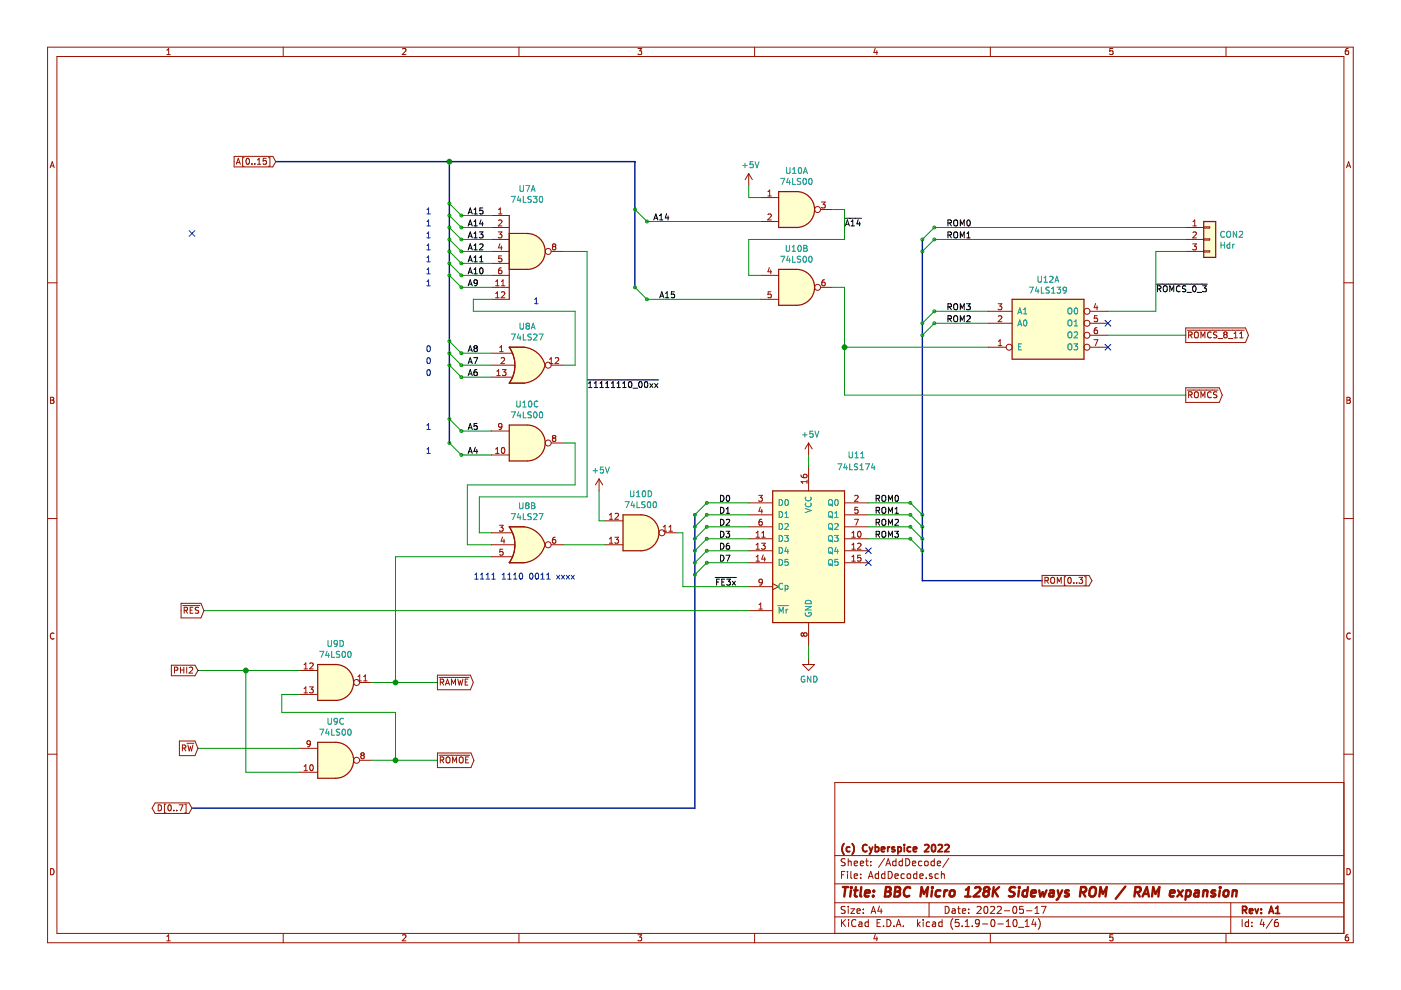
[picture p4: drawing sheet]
<svg xmlns="http://www.w3.org/2000/svg" width="297mm" height="210mm" viewBox="0 0 297 210" stroke-linecap="round" stroke-linejoin="round" font-family="sans-serif">
<path d="M.1 0h297v209.9h-297z" fill-rule="evenodd" fill="#fff" stroke="#fff" stroke-width=".21"/>
<g fill="none" stroke="#981200" stroke-width=".21">
<path d="M10.1 10h276.8v189.9h-276.8zM12.1 12h272.8v185.9h-272.8zM35.4 11.6h.7M35.4 10.6l.4-.3v1.3M60 10v2M85.3 10.4l.5-.1 .3 .3-.8 1h.8M110 10v2M135.3 10.3h.8l-.5 .5 .4 .1v.5l-.2 .2-.5-.2M160 10v2M185.6 10.2l-.3 .9h.8M185.9 10.7v.9M210 10v2"/>
<path d="M235.9 10.3h-.6v.6l.6-.1v.6l-.1 .2-.5-.2M259.9 10v2M285.9 10.3h-.4l-.2 .3-.1 .7 .3 .3 .4-.2v-.6h-.4l-.3 .2M10.6 35.6l.5-1.3 .4 1.3M10.7 35.2h.7M49.6 33.2h8.2l.7 1.1-.7 1.1h-8.2zM50.1 34.8l.4-1.2 .5 1.2M50.2 34.5h.6M51.7 33.4h-.3v1.9h.3M52.3 33.7l.2-.1a.67 .67 0 0 1 .4 .6 .67 .67 0 0 1-.4 .6l-.3-.5zM53.4 34.7v.1M54 34.7v.1"/>
<path d="M54.6 34.8h.7M54.6 33.9l.3-.3v1.2M56.4 33.6h-.6v.6l.5-.2 .2 .3v.3l-.2 .2-.5-.1M56.9 33.4h.3v1.9h-.3M158.7 36.8l-.7 1.3M158.7 36.8v2.5M158.7 36.8l.8 1.3M285.5 35.6l.4-1.3 .5 1.3M285.6 35.2h.6M10.1 60h2M104.2 48.2h3.8M104.2 50.8h3.8"/>
<path d="M104.2 53.3h3.8M104.2 58.4h3.8M104.2 45.7h3.8M104.2 55.8h3.8M105.1 59.7l.4-.4v1.3M105.6 49.2h.8l-.4 .5 .3 .1 .1 .4-.2 .2-.6-.1M105.7 46.8l.5-.2 .2 .4-.8 .9h.8M105.7 45.4h.7M105.7 44.5l.4-.4v1.3M106 51.7l-.3 .8h.8M106.3 56.8h-.2a.79 .79 0 0 0-.2 1.3l.4-.1 .1-.5-.2-.2h-.3l-.2 .2M106.3 52.1v.9"/>
<path d="M106.3 59.7l.4-.4v1.3M106.3 54.2h-.5l-.1 .7 .5-.2 .2 .3v.3l-.2 .2-.5-.1M116.9 53.3h2.5M117.4 52.3l-.3-.3 .3-.3h.2l.2 .3-.2 .3M117.4 52.3l-.3 .2v.3l.3 .2 .3-.1 .1-.1v-.3l-.2-.2M117.4 52.3h.2M161.3 58.4h3.8M161.3 41.9h3.8M161.3 47h3.8M162.8 45.5l.5-.1 .2 .3-.7 .9h.7M162.8 41.6h.7M162.8 40.6l.4-.3v1.3"/>
<path d="M163.1 56.7l-.3 .9h.8M163.4 57.2v.9M174 44.4h2.5M174.2 42.8h.8l-.5 .5 .4 .1 .1 .5-.3 .2-.5-.1M174.8 59.3h-.2a.79 .79 0 0 0-.1 1.3l.3-.1 .2-.4-.3-.3h-.2l-.3 .3M251.4 48.2h3.8M251.4 50.8h3.8M251.4 53.3h3.8M252.9 51.7h.8l-.5 .5 .4 .1 .1 .5-.3 .2-.5-.1M252.9 47.9h.8M252.9 47l.4-.4v1.3M252.9 49.3l.5-.1 .3 .3-.8 .9h.8"/>
<path d="M255.2 48.1h1.3v.3h-1.3zM255.2 50.6h1.3v.3h-1.3zM255.2 53.2h1.3v.2h-1.3zM284.9 60h2M104.2 63.5h3.8M104.2 60.9h3.8M104.2 74.9h4.3M104.2 77.4h4.9M104.2 80h4.3M105.1 62.2l.4-.3v1.2M105.1 63.1h.7M105.1 60.6h.7"/>
<path d="M105.3 78.7l.4-.3v1.2M105.3 79.6h.8M105.9 74.6h.8M105.9 73.6l.4-.3v1.3M106.2 76l.5-.2 .3 .4-.8 .9h.8M106.3 62l.5-.1 .2 .3-.8 .9h.8M106.3 60.6h.7M106.5 78.4h.8l-.4 .4 .3 .2 .1 .4-.3 .2-.5-.1M108 73.6h.1M108 73.6h3.1M108 73.6a6.6 6.6 0 0 1 0 7.6M116.5 77.1h.7"/>
<path d="M116.5 76.2l.4-.4v1.3M116.9 77.4h2.5M117.7 76l.5-.2 .3 .4-.8 .9h.8M161.3 63.5h3.8M163.5 61.9h-.6l-.1 .6 .5-.2 .2 .3v.3l-.2 .2-.5-.1M174 60.9h2.5M209.5 73.6h3.8M209.5 68.5h5.1M209.5 66h5.1M211.6 64.4h.8l-.4 .5 .3 .1 .1 .4-.2 .3-.6-.2M211.7 73.3h.7M211.7 72.4l.4-.4v1.3"/>
<path d="M211.7 67.1l.5-.2 .2 .4-.8 .9h.8M231.1 73.6h3.8M231.1 68.5h3.8M231.1 66h3.8M231.1 71.1h3.8M231.9 72h.9l-.6 1.3M232.3 64.4l-.3 .8h.8M232.6 64.8v.9M232.6 69.5h-.2a.79 .79 0 0 0-.2 1.2h.4l.1-.5-.2-.2h-.3l-.2 .2M232.6 66.9h-.5l-.1 .7 .5-.2 .2 .3v.3l-.2 .2-.5-.1M251.4 69.5h12.7l.6 1.6-.6 1.5h-12.7zM251.7 70h12.1"/>
<path d="M252 71l.7-.1v-.4l-.7-.1v1.2M252.3 71l.4 .6M253.3 70.5l.2-.1a.44 .44 0 0 1 .6 .4l-.1 .7-.5 .1-.2-.1zM254.6 71.6v-1.2l.4 .9 .5-.9v1.2M256.8 70.5a.56 .56 0 0 0-.7 .1 .56 .56 0 0 0 0 .7l.3 .3 .4-.1M258 70.4h-.5l-.2 .1 .1 .4 .6 .3v.2l-.2 .2h-.5M258.3 71.8h.9M259.7 70.9l-.3-.2 .3-.3h.2l.3 .2-.3 .3M259.7 70.9l-.3 .3v.2l.3 .2h.4l.1-.2v-.2l-.3-.3M259.7 70.9h.2M260.4 71.8h1M261.6 71.6h.8"/>
<path d="M261.6 70.7l.4-.3v1.2M262.9 71.6h.7M262.9 70.7l.3-.3v1.2M10.7 84.2h.5l.2 .3-.2 .3 .3 .3-.3 .4h-.5zM10.7 84.8h.5M104.2 96.5h3.8M104.2 91.4h3.8M105.1 96.1h.7M105.1 95.2l.4-.3v1.2M106.4 90.3l-.2 .3-.4-.1-.1-.2 .1-.4 .4-.1 .2 .2-.2 .9-.4 .2M106.4 95l.2-.1a.67 .67 0 0 1 .5 .6 .67 .67 0 0 1-.5 .6l-.3-.4zM108 81.2h.1"/>
<path d="M108 81.2h3.1M116.9 93.9h2.5M117.4 92.9l-.3-.3 .3-.3h.2l.2 .3-.2 .3M117.4 92.9l-.3 .2v.3l.3 .2 .3-.1 .1-.1v-.3l-.2-.2M117.4 92.9h.2M171.4 93.9l-.7 1.3M171.4 93.9v2.6M171.4 99v5.1M171.4 93.9l.8 1.3M251.4 82.2h7.1l.6 1.6-.6 1.5h-7.1zM251.7 82.7h6.6M252 83.7l.7-.1v-.4l-.7-.1v1.2"/>
<path d="M252.3 83.7l.4 .6M253.3 83.2l.2-.1a.44 .44 0 0 1 .6 .4l-.1 .7-.5 .1-.2-.1zM254.6 84.3v-1.2l.4 .9 .5-.9v1.2M256.8 83.2a.56 .56 0 0 0-.7 .1 .56 .56 0 0 0 0 .7l.3 .3 .4-.1M258 83.1h-.5l-.2 .1 .1 .4 .6 .2v.3l-.2 .2h-.5M285.6 84.2h.4l.3 .3-.3 .3 .3 .3-.2 .4h-.5zM285.6 84.8h.4M10.1 109.9h2M104.2 113h4.3M104.2 115.5h4.9M104.2 118h4.3M105.9 111.4h.8l-.5 .4 .4 .2 .1 .4-.3 .2-.5-.1"/>
<path d="M106.6 113.9l-.4 .8h.8M106.6 116.4h-.6l-.1 .7 .5-.2 .3 .3v.3l-.3 .2-.5-.1M106.9 114.3v.9M108 111.7h.1M108 119.3h.1M108 111.7h3.1M108 111.7a6.6 6.6 0 0 1 0 7.6M108 119.3h3.1M116.9 115.5h2.5M117.7 113.9h-.2a.79 .79 0 0 0-.1 1.3l.3-.1 .1-.5-.2-.2h-.2l-.3 .2M127 101.5l-.7 1.3M127 101.5v2.6"/>
<path d="M127 101.5l.8 1.3M128.3 110.4h3.8M128.3 115.5h3.8M129.2 110.1h.7M129.2 109.2l.4-.4v1.3M129.2 114.3l.4-.4v1.3M129.2 115.2h.7M130.4 113.9h.8l-.5 .5 .4 .1 .1 .4-.3 .3-.5-.2M130.4 109l.5-.2 .3 .4-.8 .9h.8M140.6 112.6h.8M140.6 111.7l.4-.3v1.2M141 113h2.5"/>
<path d="M141.8 112.6h.8M141.8 111.7l.4-.3v1.2M158.7 111.7h5.1M158.7 119.3h5.1M158.7 114.2h5.1M158.7 116.8h5.1M158.7 106.6h5.1M158.7 109.2h5.1M160.3 113.9h.7M160.3 116.4h.7M160.3 113l.4-.4v1.3M160.3 115.5l.4-.3v1.2"/>
<path d="M160.3 118.1l.4-.4v1.3M160.3 119h.7M160.9 105h.7l-.4 .5 .4 .1v.5l-.2 .2-.5-.1M161.2 107.5l-.3 .9h.8M161.5 115.2h.7l-.4 .5 .4 .1v.4l-.2 .2-.5-.1M161.5 110.1h-.2a.79 .79 0 0 0-.1 1.3l.3-.1 .1-.5-.2-.2h-.2l-.3 .2M161.5 113.9h.7M161.5 113l.4-.4v1.3M161.5 108v.8M161.8 117.7l-.3 .9h.8M162.1 118.1v.9M169.8 100.7l.2 .4 .4 .2 .6-.1 .1-.5-.2-.1-.5 .1-.1 .3 .3 .3"/>
<path d="M171.1 101.8v.7M171.1 102.1h-1.3l.4 .4M179.1 111.7h5M179.1 119.3h5M179.1 114.2h5M179.1 116.8h5M179.1 106.6h5M179.1 109.2h5M180.6 113.9h.7M180.6 116.4h.7M180.6 113l.4-.4v1.3M180.6 115.5l.4-.3v1.2"/>
<path d="M180.6 118.1l.4-.4v1.3M180.6 119h.7M181.2 110.1h.8l-.5 1.3M181.2 105.1l.5-.1 .2 .4-.7 .9h.7M181.8 115.3l.5-.1 .3 .3-.8 .9h.8M181.9 107.6h-.6l-.1 .6 .5-.2 .2 .3v.3l-.2 .2-.5-.1M181.9 112.8l.2-.2a.67 .67 0 0 1 .5 .7 .67 .67 0 0 1-.5 .6l-.3-.5zM182.5 117.7h-.6l-.1 .6 .5-.1 .3 .2v.4l-.3 .2-.5-.1M284.9 109.9h2M11.5 134.3a.58 .58 0 0 0-.8 .5 .58 .58 0 0 0 .8 .6M38.4 127.9h4.2l.6 1.6-.6 1.5h-4.2zM38.7 128.4h3.7"/>
<path d="M39.1 129.4l.6-.1v-.4l-.6-.1v1.2M39.3 129.4l.5 .6M40.3 129.4h.4M40.9 128.8h-.6v1.2h.6M42.1 128.8h-.5l-.2 .2 .1 .3 .6 .2v.4l-.7 .1M158.7 129.5h5.1M158.7 124.4h5.1M160.9 129.1h.7M160.9 128.2l.4-.3v1.2M161.6 123.3l-.2 .3-.4-.1-.1-.2 .1-.4 .4-.1 .2 .2-.1 .9-.5 .2M163.8 123.8l1.3 .6-1.3 .6M170.4 134.4l-.3-.2-.3 .2v.2l.3 .3 .3-.3"/>
<path d="M170.4 134.4l.2-.2h.3l.2 .2v.4l-.2 .1h-.3l-.2-.3M170.4 134.4v.2M171.4 132v5.1M171.4 139.6v1.3M220.9 122h10l.6 1.1-.6 1.1h-10zM221.5 123.1l.7-.1v-.5l-.7-.1v1.3M221.9 123.1l.4 .6M222.8 122.6l.3-.2a.44 .44 0 0 1 .5 .4v.7l-.5 .2-.3-.2zM224.2 123.7v-1.3l.4 .9 .4-.9v1.3M226 122.3h-.3v1.8h.3M226.5 122.5l.2-.1a.69 .69 0 0 1 .4 .6 .69 .69 0 0 1-.4 .7l-.3-.5zM227.7 123.6v.1"/>
<path d="M228.3 123.6v.1M228.8 122.4h.7l-.4 .5 .4 .1v.5l-.2 .2-.5-.1M230 122.3h.3v1.8h-.3M286.3 134.3a.58 .58 0 0 0-.8 .5 .58 .58 0 0 0 .8 .6M10.1 159.9h2M36.3 141h5l.7 1.2-.7 1.1h-5zM37 142.1l.7-.1v-.4l-.7-.2v1.3M38 157.1h3.3l.7 1.6-.7 1.5h-3.3zM38.3 141.4v1.3M38.3 142.1h.7M38.7 158.6h.6l.1-.2-.1-.3-.6-.2v1.3M39 158.6l.4 .6"/>
<path d="M39 141.4v1.3M39.6 141.4v1.3M39.6 157.6h1.5M39.8 157.9l.3 1.3 .3-.9 .2 .9 .3-1.3M40.1 141.6l.5-.2 .3 .4-.8 .9h.8M63.5 158.7h3.9M63.5 142.2h3.9M63.5 147.2h3.9M64.5 140.9l.3-.3v1.2M64.5 146l.3-.4v1.3M64.5 141.8h.7M64.5 146.9h.7"/>
<path d="M65.6 145.6h.8l-.4 .5 .3 .1 .1 .5-.2 .2-.6-.1M65.7 140.7l.5-.1 .2 .3-.8 .9h.8M65.8 157.6l-.2 .2h-.4l-.1-.2v-.4l.5-.1 .2 .2-.2 .9-.4 .1M75.9 144.4h.7M75.9 143.5l.4-.4v1.3M76.2 144.7h2.6M77.1 144.4h.7M77.1 143.5l.4-.4v1.3M92.7 143.1h7l.7 1.6-.7 1.5h-7zM92.7 159.7h7.2l.6 1.5-.6 1.5h-7.2zM93.1 143.6h6.4M93.4 144.6l.6-.1v-.4l-.6-.1v1.3"/>
<path d="M93.7 144.6l.4 .7M94.4 145.3l.5-1.3 .4 1.3M94.6 144.9h.6M95.7 145.3v-1.3l.4 .9 .5-.9v1.3M97.1 144l.3 1.3 .2-1 .2 1 .3-1.3M98.6 144.6h.4M99.2 144h-.6v1.3h.6M170.2 140.9h2.5l-1.3 1.3zM284.9 159.9h2M32.9 170.2h7.2l.6 1.2-.6 1.1h-7.2l-.7-1.1zM33.5 170.6a.64 .64 0 0 1 .8 .7 .64 .64 0 0 1-.8 .6zM35.2 170.5h-.3v1.8h.3"/>
<path d="M35.7 170.8l.2-.2a.69 .69 0 0 1 .4 .7 .69 .69 0 0 1-.4 .6l-.3-.5zM36.9 171.8v.1M37.5 171.8v.1M38 170.6h.8l-.5 1.3M39.2 170.5h.3v1.8h-.3M63.5 163.7h3.9M64.5 163.4h.7M64.5 162.5l.3-.4v1.3M65.8 162.3l.2-.2a.67 .67 0 0 1 .4 .7 .67 .67 0 0 1-.4 .6l-.3-.5zM76.2 161.2h2.6M76.7 160.2l-.2-.3 .2-.3h.3l.2 .3-.2 .3M76.7 160.2l-.2 .2v.2l.2 .3 .4-.1 .1-.2v-.2l-.2-.2"/>
<path d="M76.7 160.2h.3M93.1 160.1h6.5M93.4 161.1l.6-.1v-.4l-.6-.1v1.3M93.7 161.1l.4 .7M94.6 160.7l.3-.2a.44 .44 0 0 1 .5 .4v.7l-.5 .2-.3-.2zM96 161.8v-1.3l.4 .9 .4-.9v1.3M97.4 160.7l.2-.2a.45 .45 0 0 1 .6 .4l-.1 .7-.5 .2-.2-.2zM98.7 161.1h.5M99.3 160.5h-.6v1.3h.6M284.9 165.9h-107.9v32M10.7 184.2a.65 .65 0 0 1 .8 .6 .65 .65 0 0 1-.8 .7zM35.4 198.5l.4-.3v1.3"/>
<path d="M35.4 199.5h.7M60 197.9v2M85.3 198.3l.5-.1 .3 .3-.8 1h.8M110 197.9v2M135.3 198.2h.8l-.5 .5 .4 .1v.6l-.2 .1-.5-.1M160 197.9v2M177 194.4h107.9M177 191.4h107.9M177 187.4h107.9M177 181.4h107.9M178.4 185.5h.5M178.4 195v1.5"/>
<path d="M178.6 195.6l.7 .9M179.1 184.8h-.7v1.5M179.2 192.2h-.6l-.3 .2 .2 .4 .6 .3v.4l-.2 .2-.6-.1M179.2 182.1h-.6l-.3 .2 .2 .4 .6 .3v.4l-.2 .2-.6-.1M179.3 195l-.9 .8M179.7 184.8v.1M179.7 185.3v1M179.8 182.1v1.5M179.8 192.2v.1M179.8 192.7v1M179.8 182.7l.2-.1h.4l.1 1M179.9 195v.1"/>
<path d="M179.9 195.5v1M180.4 192.7h.8l-.8 1h.8M180.4 184.8v1.3l.2 .2M181.1 185.8l.7-.2v-.3h-.5l-.2 .2 .1 .7h.6M181.1 183.1l.7-.2v-.3h-.5l-.2 .2 .1 .7h.6M181.5 195.1a.59 .59 0 0 0-.8 0 .59 .59 0 0 0-.1 .7 .56 .56 0 0 0 .2 .6 .56 .56 0 0 0 .7-.1M181.7 193.2l.7-.2-.1-.2-.4-.1-.2 .2 .1 .7h.5M182.1 195.5h.6l.1 1M182.4 183.1l.7-.2-.1-.3h-.4l-.2 .2 .1 .7h.5M182.5 186.1v.2M182.5 185.3v.2M182.8 195.8l-.5 .1-.3 .2 .3 .4 .5-.1"/>
<path d="M183 193.5v.2M183 192.8v.1M183.5 182.6h.6M183.7 182.1v1.3l.4 .2M184.1 195.5h-.4l-.3 .2 .1 .6 .2 .2 .4-.1M184.1 195v1.5M184.1 186.3l.5-1.5 .5 1.5M184.3 185.8h.7M184.6 183.4v.2M184.6 182.6v.2M184.7 193.7l.5-1.5 .5 1.5M184.8 193.2h.8"/>
<path d="M185.6 198.1l-.3 .9h.8M185.9 198.6v.9M186 195.7h.5M186.3 185.3h-.5l-.2 .2v.6l.2 .2 .5-.1M186.3 184.8v1.5M186.5 192.1l-.4 1.1h1M186.7 195h-.7v1.5h.7M186.8 192.7v1M187.3 196.3v.2M187.5 182l-1.2 1.9M187.6 185.3h-.4l-.3 .2 .1 .6 .2 .2 .4-.1M187.6 184.8v1.5"/>
<path d="M187.8 183.6l.5-1.5 .5 1.5M188 183.1h.7M188 195a.76 .76 0 0 1 .9 .7 .76 .76 0 0 1-.9 .8zM188.3 184.8a.76 .76 0 0 1 .9 .7 .76 .76 0 0 1-.9 .8zM189.5 196.3v.2M189.7 185.8l.8-.2-.1-.3h-.4l-.3 .2 .1 .7h.6M190 182.6h-.5l-.2 .3v.5l.2 .2 .5-.1M190 182.1v1.5M190 196.5l.5-1.5 .5 1.5M190.2 196h.7M191.3 182.6h-.4l-.3 .3 .1 .5 .2 .2 .4-.1M191.3 182.1v1.5"/>
<path d="M191.5 196.3v.2M191.7 185.3h-.4l-.3 .2 .2 .7h.5M192 182.1a.76 .76 0 0 1 .9 .7 .76 .76 0 0 1-.9 .8zM192.4 185.4l.2-.1 .4 .1v.7l-.2 .2-.4-.2zM193.4 183.1l.8-.2-.1-.3h-.4l-.3 .2 .1 .7h.6M194.4 185.3h-.4l-.3 .2 .1 .7h.6M194.4 184.8v1.5M194.5 195v1.5M194.7 195.9l.4 .6M195 185.8l.7-.2v-.3h-.5l-.2 .2 .1 .7h.6M195.1 195.5l-.6 .5M195.5 182.6h-.5l-.3 .3 .1 .5 .2 .2 .5-.1"/>
<path d="M195.7 195v.1M195.7 195.5v1M196.1 182.7l.2-.1 .4 .1v.7l-.2 .2-.4-.2zM196.4 186.1v.2M197 191.4v3M197.1 195.5h-.4l-.3 .2v.6l.3 .2 .4-.1M197.6 185.3h-.4l-.2 .2 .1 .2 .5 .1v.4h-.6M197.7 195.5h.6l.1 1M198.1 182.6h-.4l-.3 .3 .1 .5 .2 .2 .4-.1M198.1 182.1v1.5M198.4 195.8l-.7 .3 .2 .4 .5-.1M198.7 183.1l.7-.2v-.3h-.4l-.3 .2 .1 .7h.6"/>
<path d="M199 185.3h-.5l-.3 .2 .1 .6 .2 .2 .5-.1M199.6 185.4l.2-.1h.3l.1 1M199.6 184.8v1.5M199.7 195.5h-.4l-.3 .2 .1 .6 .2 .2 .4-.1M199.7 195v1.5M200.4 192.2a.75 .75 0 0 1 .8 .7 .75 .75 0 0 1-.8 .8zM201.2 182l-1.3 1.9M201.9 192.8h.6v.9M202 194.8a1.71 1.71 0 0 0 0 2.2M202.5 193l-.5 .1-.2 .2 .2 .4 .5-.1M203 192.7h.6M203.2 192.2v1.3l.4 .2"/>
<path d="M203.3 195h-.7l-.1 .7 .7-.1 .2 .2-.1 .5-.2 .2-.6-.2M204 196.3v.2M204 193.2l.7-.2v-.2l-.5-.1-.2 .2 .1 .7h.6M204.6 196.5h.9M204.6 195.4l.5-.4v1.5M205.4 193.5v.2M205.4 192.8v.1M206.1 196.3v.2M207.2 192.3l.5-.1 .3 .4-.9 1.1h.9M207.6 195.6l-.2 .3-.5-.1-.1-.2 .1-.6h.5l.2 .2v.9l-.4 .4h-.3M208.3 195.9h1.1M208.7 192.3l.4-.1a.85 .85 0 0 1-.1 1.5l-.3-.2-.1-.4z"/>
<path d="M210 197.9v2M210 192.3l.6-.1 .3 .4-1 1.1h1M210.3 195h.1a.8 .8 0 0 1 .6 .7 .8 .8 0 0 1-.6 .8 1 1 0 0 1-.1-1.5zM211.4 192.3l.6-.1 .3 .4-.9 1.1h.9M211.6 195.9h1.1M212.9 193.1h1.2M213.3 195.4l.5-.4v1.5M213.3 196.5h.9M214.9 192.3l.2-.1a.8 .8 0 0 1 .5 .7 .8 .8 0 0 1-.5 .8l-.4-.6zM215 195h.1a.8 .8 0 0 1 .6 .7 .8 .8 0 0 1-.6 .8 .97 .97 0 0 1-.1-1.5zM215.9 196.6h1.2M216.9 192.2h-.7l-.1 .7 .8-.1 .1 .2-.1 .5-.2 .2-.6-.2"/>
<path d="M217.4 196.5h.8M217.4 195.4l.4-.4v1.5M217.6 193.1h1.2M219.1 194.9l-.3 1.1h.9M219.4 193.7h.9M219.4 192.6l.5-.4v1.5M219.5 195.5v1M220.1 194.8a1.71 1.71 0 0 1 0 2.2M220.8 192.2h1l-.7 1.5M235.9 198.2h-.6v.6l.6-.1v.7l-.1 .1-.5-.1M259.9 197.9v2M260.9 191.4v6.5"/>
<path d="M263.4 195v1.5M264.7 195.5h-.4l-.3 .2 .1 .7h.6M264.7 195v1.5M265.4 196.3v.2M265.4 195.5v.2M267.5 194.9l-.3 1.1h.9M267.9 195.5v1M269.8 194.9l-1.3 1.9M270.9 195h-.4a.96 .96 0 0 0 0 1.5l.5-.2 .1-.5-.3-.3-.5 .1-.1 .2M285.6 184.2a.65 .65 0 0 1 .7 .6 .65 .65 0 0 1-.7 .7zM285.9 198.2h-.4l-.2 .3-.1 .7 .3 .3 .4-.1v-.7h-.4l-.3 .2"/>
<circle cx="116.2" cy="53.3" r=".63"/>
<circle cx="173.3" cy="44.4" r=".63"/>
<circle cx="116.2" cy="77.4" r=".63"/>
<circle cx="173.3" cy="60.9" r=".63"/>
<circle cx="214" cy="73.6" r=".63"/>
<circle cx="230.5" cy="71.1" r=".63"/>
<circle cx="230.5" cy="68.5" r=".63"/>
<circle cx="230.5" cy="73.6" r=".63"/>
<circle cx="230.5" cy="66" r=".63"/>
<circle cx="116.2" cy="93.9" r=".63"/>
<circle cx="116.2" cy="115.5" r=".63"/>
<circle cx="140.3" cy="113" r=".63"/>
<circle cx="75.6" cy="144.7" r=".63"/>
<circle cx="75.6" cy="161.2" r=".63"/>
</g>
<g fill="none" stroke="#981200" stroke-width=".38">
<path d="M179 178.9a1.71 1.71 0 0 0 0 2.3M180.2 179.7l-.5-.1-.2 .3 .1 .6h.6M180.7 178.9a1.79 1.79 0 0 1 0 2.3M183.8 179.2a.59 .59 0 0 0-.7 0 .59 .59 0 0 0-.2 .7 .56 .56 0 0 0 .3 .6 .56 .56 0 0 0 .6-.1M184.3 179.6l.4 1M185 179.6l-.3 1M185.6 179.7l.4-.1 .3 .3-.1 .5-.2 .2-.4-.1M185.6 179.1v1.5M188.2 179.6v1M188.6 179.6l-.4 .3M189.7 179.7l-.4-.1-.2 .2 .1 .2 .5 .1v.4h-.6M190.4 179.7l.4-.1 .3 .3-.1 .5-.2 .2-.4-.1"/>
<path d="M190.4 179.6v1.5M191.7 179.1v.1M191.7 179.6v1M193.1 179.7l-.4-.1-.3 .3v.5l.3 .2 .4-.1M196.1 179.2l.5-.1 .3 .4-.9 1.1h.9M197.6 179.2l.4-.1a.85 .85 0 0 1-.1 1.5l-.3-.2-.1-.4zM198.9 179.2l.6-.1 .3 .4-.9 1.1h.9M200.4 179.2l.5-.1 .3 .4-.9 1.1h.9M184.7 180.6l-.4 .5M186.9 180.1l.7-.2-.1-.2-.4-.1-.2 .2v.7h.6M193.7 180.1l.7-.2-.1-.2-.4-.1-.2 .2v.7h.6M263.5 193l.7-.1 .1-.2-.1-.4-.2-.1h-.5v1.5"/>
<path d="M263.8 193l.5 .7M264.9 193.2l.7-.2-.1-.2-.4-.1-.2 .2 .1 .7h.5M266.1 192.7l.4 1 .3-1M267.4 193.5v.2M267.4 192.8v.1M269 193.7l.5-1.5 .5 1.5M269.2 193.2h.7M270.5 193.7h.8M270.5 192.6l.4-.4v1.5"/>
</g>
<g fill="none" stroke="#981200" stroke-width=".51">
<path d="M178.7 188.1h1.1M179.3 188.1l-.3 2M180.4 188.8l-.2 1.3M180.5 188.1v.2M180.5 188.1l.1 .1-.1 .1M181.1 188.8h.7M181.5 188.1l-.3 1.7 .1 .2 .4 .1M182.6 188.1l-.2 1.7 .2 .3M183.4 189.4l1-.2-.1-.4h-.5l-.4 .2v1h.8M185.1 189.9v.2M185.3 188.8l.1 .1-.2 .1M185.3 188.8l-.1 .2"/>
<path d="M187.7 189h.7M187.9 188.1h.6l.3 .2v.4l-.4 .3 .3 .1a.56 .56 0 0 1-.3 1h-.8zM189.7 189h.7M189.9 188.1h.6l.3 .2v.4l-.4 .3 .3 .1a.56 .56 0 0 1-.3 1h-.8zM193 188.3a.87 .87 0 0 0-1 0 .87 .87 0 0 0-.4 .9 .69 .69 0 0 0 .4 .8 .69 .69 0 0 0 .8-.1M195.1 190.1l.3-2 .5 1.4 .8-1.4-.2 2M197.6 188.8l-.1 1.3M197.7 188.1v.2M197.7 188.1l.1 .1-.1 .1M199.4 188.8h-.7l-.3 .3-.1 .6 .4 .4 .6-.1M200.3 188.8l-.2 1.3M200.9 188.8h-.4l-.2 .3"/>
<path d="M201.5 188.9l.3-.1 .6 .1v.8l-.3 .3a.49 .49 0 0 1-.8-.3zM204.6 190.1h1.2M204.8 188.7l.6-.6-.2 2M206.7 188.3l.4-.2h.4l.3 .2v.4l-.1 .2-1.3 1.2h1.3M209 188.9l-.3-.1-.1-.3a.66 .66 0 0 1 1-.3l.2 .4-.5 .3M209 188.9l-.2 .1a.67 .67 0 0 0-.2 .9 .65 .65 0 0 0 .8 0 .65 .65 0 0 0 .1-.9l-.2-.1M209 188.9h.3M210.7 188.1l-.3 2M210.9 188.9l.7 1.2M211.8 188.1l-1.3 1.1M215.3 188.2h-1l-.2 .5 .3 .3a.65 .65 0 0 1 .7 .5l-.2 .4a.87 .87 0 0 1-1 .1M216 188.8l-.1 1.3"/>
<path d="M216.1 188.1v.2M216.1 188.1l.1 .1-.1 .1M217.8 188.8h-.7l-.2 .3-.1 .6 .3 .4 .6-.1M217.9 188.1l-.2 2M218.6 189.4l1-.2v-.4h-.8l-.2 1 .2 .3 .6-.1M220.3 188.8l.3 1.3 .5-1 .2 1 .6-1.3M222.6 188.8h.8l-.1 1.3M223.4 189.2l-.7 .1a.4 .4 0 0 0-.3 .4 .4 .4 0 0 0 .3 .4l.6-.1M224.3 188.8l.3 1.3M224.6 190.1l-.3 .5-.3 .2M225.2 188.8l-.6 1.3M226.6 188.8a.49 .49 0 0 0-.8 .3l.8 .6-.3 .4-.6-.1"/>
<path d="M229.1 189.1l1-.1a.54 .54 0 0 0 .2-.5 .54 .54 0 0 0-.3-.4h-.8l-.2 2M229.5 189.1l.6 1M231.2 188.4a.69 .69 0 0 1 1.1 0 1.49 1.49 0 0 1-.6 1.7l-.5-.1a1.41 1.41 0 0 1 0-1.6zM233.1 190.1l.2-2 .5 1.4 .8-1.4-.2 2M238.6 188l-2 2.6M240.6 189.1l1-.1a.54 .54 0 0 0 .3-.5 .54 .54 0 0 0-.4-.4h-.7l-.3 2M241.1 189.1l.6 1M242.2 190.1l1-2 .4 2M242.5 189.5h1M244.2 190.1l.3-2 .5 1.4 .8-1.4-.2 2M248.1 189.4l.9-.2v-.4h-.8l-.2 1 .3 .3 .5-.1M249.8 188.8l.8 1.3"/>
<path d="M250.8 188.8l-1.2 1.3M251.6 188.8h.5l.3 .1-.1 1a.69 .69 0 0 1-.9 .1M251.6 188.8l-.3 2M253.4 188.8h.7v1.3M254.2 189.2l-.7 .1a.4 .4 0 0 0-.3 .4 .4 .4 0 0 0 .2 .4l.7-.1M255.2 188.9l.3-.1h.4v1.3M255.2 188.8l-.2 1.3M257.7 188.8a.52 .52 0 0 0-.8 .3l.2 .3 .5 .1v.3l-.3 .3-.5-.1M258.6 188.8l-.1 1.3M258.7 188.1v.2M258.7 188.1l.1 .1-.1 .1M259.6 188.9l.3-.1 .5 .1v.8l-.2 .3a.53 .53 0 0 1-.8-.1z"/>
<path d="M261.4 188.9l.3-.1h.5l-.1 1.3M261.4 188.8l-.2 1.3"/>
</g>
<g fill="#fffecd" stroke="#fffecd" stroke-width=".25">
<path d="M71.2 157.4a3.8 3.8 0 0 1 3.8 3.8 3.8 3.8 0 0 1-3.8 3.8z" fill-rule="evenodd"/>
<path d="M67.4 157.4h3.8v7.6h-3.8z" fill-rule="evenodd"/>
<path d="M71.2 140.9a3.8 3.8 0 0 1 3.8 3.8 3.8 3.8 0 0 1-3.8 3.8z" fill-rule="evenodd"/>
<path d="M67.4 140.9h3.8v7.6h-3.8z" fill-rule="evenodd"/>
<path d="M255.2 47h2.5v7.6h-2.5z" fill-rule="evenodd"/>
<path d="M135.9 109.2a3.8 3.8 0 0 1 3.8 3.8 3.8 3.8 0 0 1-3.8 3.8z" fill-rule="evenodd"/>
<path d="M132.1 109.2h3.8v7.6h-3.8z" fill-rule="evenodd"/>
<path d="M111.8 90.1a3.8 3.8 0 0 1 3.8 3.8 3.8 3.8 0 0 1-3.8 3.8z" fill-rule="evenodd"/>
<path d="M108 90.1h3.8v7.6h-3.8z" fill-rule="evenodd"/>
<path d="M168.9 57.1a3.8 3.8 0 0 1 3.8 3.8 3.8 3.8 0 0 1-3.8 3.8z" fill-rule="evenodd"/>
<path d="M165.1 57.1h3.8v7.6h-3.8z" fill-rule="evenodd"/>
<path d="M168.9 40.6a3.8 3.8 0 0 1 3.8 3.8 3.8 3.8 0 0 1-3.8 3.8z" fill-rule="evenodd"/>
<path d="M165.1 40.6h3.8v7.6h-3.8z" fill-rule="evenodd"/>
<path d="M214.6 63.5h15.2v12.7h-15.2z" fill-rule="evenodd"/>
<path d="M111.1 111.7a5.2 5.2 0 0 1 4.5 3.8l-5 1.3z" fill-rule="evenodd"/>
<path d="M110.6 114.2l5 1.3a5.2 5.2 0 0 1-4.5 3.8z" fill-rule="evenodd"/>
<path d="M163.8 104.1h15.3v27.9h-15.3z" fill-rule="evenodd"/>
<path d="M111.1 73.6a5.2 5.2 0 0 1 4.5 3.8l-5 1.3z" fill-rule="evenodd"/>
<path d="M110.6 76.1l5 1.4a5.2 5.2 0 0 1-4.5 3.8z" fill-rule="evenodd"/>
<path d="M111.8 49.5a3.8 3.8 0 0 1 3.8 3.8 3.8 3.8 0 0 1-3.8 3.8z" fill-rule="evenodd"/>
<path d="M108 49.5h3.8v7.6h-3.8z" fill-rule="evenodd"/>
</g>
<g fill="none" stroke="#981200" stroke-width=".25">
<path d="M108 49.5h3.8a3.8 3.8 0 0 1 3.8 3.8 3.8 3.8 0 0 1-3.8 3.8h-3.8M108 45.7v17.8M165.1 57.1h3.8a3.8 3.8 0 0 1 3.8 3.8 3.8 3.8 0 0 1-3.8 3.8h-3.8zM165.1 40.6h3.8a3.8 3.8 0 0 1 3.8 3.8 3.8 3.8 0 0 1-3.8 3.8h-3.8zM255.2 47h2.5v7.6h-2.5zM214.6 63.5h15.2v12.7h-15.2zM108 90.1h3.8a3.8 3.8 0 0 1 3.8 3.8 3.8 3.8 0 0 1-3.8 3.8h-3.8zM111.2 81.2a5.2 5.2 0 0 0 4.4-3.8 5.2 5.2 0 0 0-4.5-3.8h-3.1a6.5 6.5 0 0 1 0 7.6h3.1M108 111.7h3.1a5.2 5.2 0 0 1 4.5 3.8 5.2 5.2 0 0 1-4.4 3.8h-3.2a6.5 6.5 0 0 0 0-7.6zM132.1 109.2h3.8a3.8 3.8 0 0 1 3.8 3.8 3.8 3.8 0 0 1-3.8 3.8h-3.8zM163.8 104.1h15.3v27.9h-15.3zM67.4 157.4h3.8a3.8 3.8 0 0 1 3.8 3.8 3.8 3.8 0 0 1-3.8 3.8h-3.8z"/>
<path d="M67.4 140.9h3.8a3.8 3.8 0 0 1 3.8 3.8 3.8 3.8 0 0 1-3.8 3.8h-3.8z"/>
</g>
<g fill="none" stroke="#009596" stroke-width=".21">
<path d="M110.3 39.3v1.1l.2 .2 .4-.1 .1-.1v-1.1M111.5 39.3h.8l-.5 1.3M157.5 35.1h.9M158 34.6v1M159.7 34.3h-.7v.6l.2-.1 .4 .1 .1 .5-.2 .2-.5-.2M160.1 34.3l.4 1.3 .4-1.3M165.5 37.8h.9l-.6 1.3M166.8 35.5v1.1l.2 .2 .4-.1 .1-.1v-1.1M167.1 37.8l-.3 .9h.8M167.4 38.3v.8M168 36.8h.8M168 35.9l.4-.4v1.3"/>
<path d="M168.1 37.8v1.3h.6M169.4 35.6l.2-.1a.69 .69 0 0 1 .4 .6 .69 .69 0 0 1-.4 .7l-.3-.5zM169.8 37.9l-.5-.1-.3 .3 .2 .3 .5 .2v.4l-.2 .1-.5-.1M170.3 36.8l.5-1.3 .4 1.3M170.4 38l.1-.2a.67 .67 0 0 1 .5 .7 .67 .67 0 0 1-.5 .6l-.3-.5zM170.4 36.4h.7M171.6 38l.2-.2a.69 .69 0 0 1 .4 .7 .69 .69 0 0 1-.4 .6l-.3-.5zM108.4 41.6h.9l-.6 1.3M110 41.6l-.3 .9h.8M110.3 42.1v.8M110.9 41.6v1.3h.7M112.6 40.6l.5-1.3 .4 1.3"/>
<path d="M112.6 41.7l-.4-.1-.3 .3 .1 .3 .6 .2v.4l-.2 .1h-.5M112.7 40.2h.6M113.1 41.6h.8l-.5 .5 .4 .1 .1 .5-.3 .2-.5-.1M114.4 41.8l.3-.2a.69 .69 0 0 1 .4 .7 .69 .69 0 0 1-.4 .6l-.4-.5zM165.5 54.3h.9l-.6 1.3M166.7 52v1.1l.2 .2h.3l.2-.2v-1.1M167.1 54.3l-.3 .9h.8M167.4 54.8v.8M168 53.3h.7M168 52.4l.3-.4v1.3M168.1 54.3v1.3h.6M169.3 52.1l.2-.1a.67 .67 0 0 1 .4 .6 .67 .67 0 0 1-.4 .7l-.3-.5z"/>
<path d="M169.8 54.4l-.5-.1-.3 .3 .2 .3 .5 .2v.4l-.2 .1-.5-.1M170.4 54.5l.1-.2a.67 .67 0 0 1 .5 .7 .67 .67 0 0 1-.5 .6l-.3-.5zM170.4 52.6h.5M170.4 52l.6 .1 .1 .3-.2 .2 .3 .3-.2 .3-.6 .1zM171.6 54.5l.2-.2a.69 .69 0 0 1 .4 .7 .69 .69 0 0 1-.4 .6l-.3-.5zM220.1 58.6v1l.2 .2h.4l.1-.2v-1M221.3 59.8h.8M221.3 58.9l.4-.3v1.2M222.6 58.7l.4-.1 .3 .3-.8 .9h.8M223.7 59.8l.4-1.2 .4 1.2M223.8 59.5h.6M258.9 51.4v1.2"/>
<path d="M258.9 52h.7M259.6 49.2a.58 .58 0 0 0-.8 .5 .58 .58 0 0 0 .7 .6l.1-.1M259.6 51.4v1.2M260.1 49.2l.3-.2a.44 .44 0 0 1 .5 .5v.6l-.5 .2-.3-.2zM260.7 51.4v1.2M260.7 51.8h-.3l-.3 .2 .2 .6h.4M261.4 51.8v.8M261.7 51.8l-.3 .2M262.2 49v1.3l-.7-1.3v1.3M262.8 49.2l.4-.2 .3 .4-.8 .9h.8M108.4 70.8h.9l-.6 1.3M110 70.8l-.3 .9h.8"/>
<path d="M110.3 68.5v1.1l.2 .2 .4-.1 .1-.1v-1.1M110.3 71.3v.8M110.9 70.8v1.3h.7M111.8 69.1l-.3-.3 .3-.3h.2l.3 .3-.3 .3M111.8 69.1l-.3 .2 .1 .4 .2 .1 .3-.1 .2-.1v-.3l-.3-.2M111.8 69.1h.2M112.6 69.8l.5-1.3 .4 1.3M112.6 70.9l-.4-.1-.3 .3 .1 .3 .6 .2v.4l-.2 .1-.5-.1M112.7 69.4h.6M113.1 71l.5-.2 .3 .4-.8 .9h.8M114.3 70.8h.8l-.5 1.3M215.8 69.1l.4-1.3 .4 1.3"/>
<path d="M215.8 66.6l.4-1.3 .4 1.3M215.9 68.7h.6M215.9 66.2h.6M216 73.5h.4M216.6 72.9h-.6v1.3h.6M217 66.6h.7M217 65.6l.4-.3v1.3M217.1 68l.2-.2a.69 .69 0 0 1 .4 .7 .69 .69 0 0 1-.4 .6l-.3-.5zM218.2 60.9h.9l-.6 1.2M219.8 60.8l-.3 .9h.8M220.1 61.3v.8M220.8 60.9v1.2h.6"/>
<path d="M222.5 61l-.5-.1-.2 .1 .1 .4 .5 .3 .1 .2-.3 .2h-.4M222.9 62.1h.8M222.9 61.2l.4-.3v1.2M224.1 60.9h.8l-.4 .5 .3 .1v.6l-.7-.1M226.1 61.4l-.2 .3-.4-.1-.1-.6 .5-.1 .2 .2-.1 .7-.1 .3h-.4M226.5 68l.2-.2a.44 .44 0 0 1 .6 .5l-.1 .6-.5 .2-.2-.2zM226.5 73.1l.2-.2a.44 .44 0 0 1 .6 .4l-.1 .7-.5 .2-.2-.2zM226.5 65.5l.2-.2a.44 .44 0 0 1 .6 .4l-.1 .7-.5 .2-.2-.2zM226.5 70.5l.2-.1a.44 .44 0 0 1 .6 .4l-.1 .7-.5 .1-.2-.1zM227.7 72.9h.8l-.5 .5 .4 .1v.5l-.2 .2-.5-.2M227.7 69.1h.8M227.7 70.5l.5-.1 .3 .3-.8 .9h.8"/>
<path d="M227.7 68.2l.4-.4v1.3M227.9 65.4l.1-.1a.67 .67 0 0 1 .5 .6 .67 .67 0 0 1-.5 .7l-.3-.5zM108.4 87.3h.9l-.6 1.3M109.6 85v1.1l.2 .2h.3l.2-.2v-1.1M110 87.3l-.3 .9h.8M110.3 87.8v.8M110.8 86.3h.8M110.8 85.4l.4-.4v1.3M110.9 87.3v1.3h.7M112.2 85.1l.1-.1a.67 .67 0 0 1 .5 .7 .67 .67 0 0 1-.5 .6l-.3-.5zM112.6 87.4l-.4-.1-.3 .3 .1 .3 .6 .2v.4l-.2 .1-.5-.1M113.3 87.5l.1-.2a.67 .67 0 0 1 .5 .7 .67 .67 0 0 1-.5 .6l-.3-.5z"/>
<path d="M114 85.1a.58 .58 0 0 0-.8 .5 .58 .58 0 0 0 .8 .6M114.4 87.5l.3-.2a.69 .69 0 0 1 .4 .7 .69 .69 0 0 1-.4 .6l-.4-.5zM125.7 99.8h1M126.2 99.3v1M127.9 99h-.6v.6l.1-.1 .5 .1v.6l-.2 .1-.4-.1M128.4 99l.4 1.3 .4-1.3M170.2 92.2h.9M170.7 91.7v1M172.4 91.4h-.7v.6l.2-.1 .4 .1 .1 .6-.2 .1-.5-.1M172.8 91.4l.4 1.3 .4-1.3M177.6 98.3h.9l-.6 1.3M179.2 98.3l-.3 .9h.8"/>
<path d="M179.5 98.8v.8M180 95.8v1l.2 .3h.3l.2-.3v-1M180.2 98.3v1.3h.6M181.3 96.2l.3-.4v1.3M181.3 97.1h.7M181.8 98.4l-.4-.1-.2 .2v.4l.6 .2v.3l-.2 .2h-.5M182.3 99.6h.8M182.3 98.7l.4-.4v1.3M182.5 97.1h.7M182.5 96.2l.4-.4v1.3M183.5 98.3h.8l-.5 1.3M185 98.3l-.2 .9h.7"/>
<path d="M185.3 98.8v.8M108.4 108.9h.9l-.6 1.3M110 108.9l-.3 .8h.8M110.2 106.6v1l.2 .3 .4-.1 .1-.2v-1M110.3 109.3v.9M110.9 108.9v1.3h.7M111.7 107.2l-.3 .2v.2l.3 .3 .3-.1 .2-.2-.1-.3-.2-.1M111.7 107.2l-.3-.3 .3-.3 .4 .1v.3l-.2 .2M111.7 107.2h.2M112.6 109l-.4-.1-.3 .3 .1 .3 .6 .2v.3l-.2 .2-.5-.1M112.7 107.2h.4M112.7 106.6h.4l.3 .2-.3 .4 .3 .2-.1 .4-.6 .1z"/>
<path d="M113.1 109l.5-.1 .3 .4-.8 .9h.8M114.3 108.9h.8l-.5 1.3M132.5 106.4h.9l-.6 1.2M133.7 104.1v1l.2 .2h.3l.2-.2v-1M134.1 106.3l-.3 .9h.8M134.4 106.8v.8M135 105.3h.7M135 104.4l.3-.3v1.2M135.1 106.4v1.2h.6M136.3 104.2l.2-.1a.67 .67 0 0 1 .4 .6 .67 .67 0 0 1-.4 .6l-.3-.5zM136.8 106.4h-.5l-.3 .2 .2 .3 .5 .3v.3l-.2 .1h-.5M137.4 106.5l.1-.1a.67 .67 0 0 1 .5 .6 .67 .67 0 0 1-.5 .6l-.3-.4z"/>
<path d="M137.4 104.1a.64 .64 0 0 1 .8 .6 .64 .64 0 0 1-.8 .6zM138.6 106.5l.2-.1a.69 .69 0 0 1 .4 .6 .69 .69 0 0 1-.4 .6l-.3-.4zM165.2 105.9a.64 .64 0 0 1 .7 .6 .64 .64 0 0 1-.7 .7zM165.2 108.4a.64 .64 0 0 1 .7 .7 .64 .64 0 0 1-.7 .6zM165.2 111a.64 .64 0 0 1 .7 .6 .64 .64 0 0 1-.7 .7zM165.2 113.5a.64 .64 0 0 1 .7 .7 .64 .64 0 0 1-.7 .6zM165.2 116.1a.64 .64 0 0 1 .7 .6 .64 .64 0 0 1-.7 .6zM165.2 118.6a.64 .64 0 0 1 .7 .6 .64 .64 0 0 1-.7 .7zM166.4 113.5h.7l-.4 .5 .4 .1v.5l-.2 .2-.5-.1M166.4 108.8l.4-.4v1.3M166.4 109.7h.7M166.4 111.1l.5-.1 .2 .3-.7 1h.7"/>
<path d="M166.5 106l.2-.1a.67 .67 0 0 1 .5 .6 .67 .67 0 0 1-.5 .7l-.3-.5zM166.7 116l-.3 .9h.8M167 116.5v.8M167.1 118.6h-.6l-.1 .6 .5-.1 .2 .2v.3l-.2 .3-.5-.2M170.7 107.8l1.3 .4-1.3 .5M170.9 106.7a.56 .56 0 0 0 .5 .8 .56 .56 0 0 0 .5-.8M170.9 105.4a.56 .56 0 0 0 .5 .8 .56 .56 0 0 0 .5-.8M175.7 116.2l.3-.1a.44 .44 0 0 1 .5 .4l-.1 .7-.4 .1-.3-.1zM175.7 118.8l.3-.2a.44 .44 0 0 1 .5 .4l-.1 .7-.4 .2-.3-.2zM175.7 106.1l.3-.2a.44 .44 0 0 1 .5 .4l-.1 .7-.4 .2-.3-.2zM175.7 108.6l.3-.2a.44 .44 0 0 1 .5 .5l-.1 .6-.4 .2-.3-.2zM175.7 113.7l.3-.2a.44 .44 0 0 1 .5 .5l-.1 .6-.4 .2-.3-.2z"/>
<path d="M175.7 111.2l.3-.2a.44 .44 0 0 1 .5 .4l-.1 .7-.4 .2-.3-.2zM175.9 114.5l.7 .4M175.9 117l.7 .5M175.9 119.6l.7 .4M175.9 106.9l.7 .4M175.9 109.4l.7 .4M175.9 112l.7 .4M176.9 113.5h.8l-.4 .5 .4 .1v.6l-.2 .1-.6-.1M177 109.7h.7M177 111.1l.5-.1 .2 .3-.8 1h.8M177 108.8l.4-.4v1.3M177.1 106l.2-.1a.67 .67 0 0 1 .4 .6 .67 .67 0 0 1-.4 .7l-.3-.5z"/>
<path d="M177.3 116l-.3 .9h.8M177.6 116.5v.8M177.7 118.6h-.7v.6l.2-.1 .5 .1v.5l-.2 .2-.5-.2M67.8 138.1h.9l-.6 1.3M69.4 138l-.3 .9h.7M69.5 135.8v1l.3 .3 .3-.1 .2-.2v-1M69.7 138.5v.9M70.3 138.1v1.3h.6M71.5 136.3l-.2 .3-.4-.1-.1-.2 .1-.4 .4-.1 .2 .2v.8l-.2 .2-.4 .1M72 138.2l-.5-.1-.2 .3 .1 .3 .6 .2v.3l-.2 .2-.5-.1M72.1 135.8a.64 .64 0 0 1 .7 .6 .64 .64 0 0 1-.7 .7zM72.6 138.2l.2-.1a.67 .67 0 0 1 .5 .6 .67 .67 0 0 1-.5 .7l-.3-.5z"/>
<path d="M73.8 138.2l.2-.1a.69 .69 0 0 1 .5 .6 .69 .69 0 0 1-.5 .7l-.3-.5zM164.9 128.4h2.2M165.2 130v-1.2l.4 .9 .5-.9v1.2M165.9 123.8a.56 .56 0 0 0-.8 .5 .56 .56 0 0 0 .8 .5M166.5 124.2l.3-.1 .3 .2-.2 .6h-.4M166.5 124.1v1.3M166.7 129.2v.8M167 129.2l-.3 .2M170.7 128.6h1.3l-1.3 .7h1.3M170.8 129.9a.57 .57 0 0 0 .6 .8 .57 .57 0 0 0 .5-.8h-.4v.2M170.9 127.4a.67 .67 0 0 1 .8-.1 .67 .67 0 0 1 .3 .7h-1.3zM67.8 154.6h.9l-.6 1.3"/>
<path d="M69.4 154.5l-.3 .9h.7M69.5 152.3v1l.3 .3 .3-.1 .2-.2v-1M69.7 155v.9M70.3 154.6v1.3h.6M71.5 152.8l-.2 .3-.4-.1-.1-.2 .1-.4 .4-.1 .2 .2v.8l-.2 .2-.4 .1M72 154.7l-.5-.1-.2 .3 .1 .3 .6 .2v.3l-.2 .2-.5-.1M72.6 154.7l.2-.1a.67 .67 0 0 1 .5 .6 .67 .67 0 0 1-.5 .7l-.3-.5zM72.8 152.4a.56 .56 0 0 0-.8 .5 .56 .56 0 0 0 .8 .5M73.8 154.7l.2-.1a.69 .69 0 0 1 .5 .6 .69 .69 0 0 1-.5 .7l-.3-.5zM170.6 143.4a.59 .59 0 0 0-.7 .6 .59 .59 0 0 0 .7 .6l.1-.5h-.3M171.9 143.4v1.2l-.7-1.2v1.2M172.5 143.4a.64 .64 0 0 1 .7 .6 .64 .64 0 0 1-.7 .6z"/>
</g>
<path d="M108 73.6h3.1M108 81.2h3.1M108 119.3h3.1M108 111.7h3.1" fill="none" stroke="#fffecd" stroke-width=".25"/>
<g fill="#fffecd" stroke="#fffecd" stroke-width=".21">
<path d="M108 111.7h3.1v7.6h-3.1a6.7 6.7 0 0 0 0-7.6z" fill-rule="evenodd"/>
<path d="M108 73.6h3.1v7.6h-3.1a6.7 6.7 0 0 0 0-7.6z" fill-rule="evenodd"/>
</g>
<path d="M58.5 34.3h76.1v26.6M95.3 34.3v59.6M195.6 50.8v72.3h25.3M147.3 109.2v62.2h-106.6" fill="none" stroke="#011996" stroke-width=".3"/>
<g fill="none" stroke="#009300" stroke-width=".21">
<path d="M158.7 39.3v2.6h2.6M95.3 43.2l2.5 2.5h6.4M95.3 45.7l2.5 2.5h6.4M95.3 48.2l2.5 2.6h6.4M95.3 50.8l2.5 2.5h6.4M95.3 55.8l2.5 2.6h6.4M95.3 53.3l2.5 2.5h6.4M95.3 58.4l2.5 2.5h6.4M119.4 53.3h5.1v52.1h-22.9v7.6h2.6M134.6 44.4l2.6 2.6h24.1M176.5 44.4h2.6v6.4h-20.4v7.6h2.6M251.4 48.2h-53.3l-2.5 2.6"/>
<path d="M251.4 50.8h-53.3l-2.5 2.5M251.4 53.3h-6.3v12.7h-10.2M95.3 74.9l2.5 2.5h6.4M95.3 72.3l2.5 2.6h6.4M95.3 77.4l2.5 2.6h6.4M104.2 63.5h-3.8v2.5h21.5v11.4h-2.5M134.6 60.9l2.6 2.6h24.1M176.5 60.9h2.6v22.9h72.3M179.1 73.6h30.4M209.5 66h-11.4l-2.5 2.5M209.5 68.5h-11.4l-2.5 2.6M234.9 71.1h16.5"/>
<path d="M95.3 88.8l2.5 2.6h6.4M95.3 93.9l2.5 2.6h6.4M119.4 93.9h2.5v8.9h-22.8v12.7h5.1M171.4 96.5v2.5M104.2 118h-20.3v26.7M119.4 115.5h8.9M127 104.1v6.3h1.3M143.5 113h1.3v11.4h13.9M158.7 119.3h-8.8l-2.6 2.6M158.7 116.8h-8.8l-2.6 2.5M158.7 114.2h-8.8l-2.6 2.6M158.7 111.7h-8.8l-2.6 2.5"/>
<path d="M158.7 109.2h-8.8l-2.6 2.5M158.7 106.6h-8.8l-2.6 2.6M184.1 114.2h8.9l2.6 2.6M184.1 111.7h8.9l2.6 2.5M184.1 109.2h8.9l2.6 2.5M184.1 106.6h8.9l2.6 2.6M43.2 129.5h115.5M171.4 137.1v2.5M42 142.2h21.5M42 158.7h21.5M52.1 142.2v21.5h11.4M63.5 147.2h-3.8v3.8h24.2v10.2"/>
<path d="M78.8 144.7h13.9M78.8 161.2h13.9"/>
<circle cx="95.3" cy="45.7" r=".3"/>
<circle cx="95.3" cy="55.8" r=".3"/>
<circle cx="95.3" cy="43.2" r=".3"/>
<circle cx="95.3" cy="48.2" r=".3"/>
<circle cx="95.3" cy="53.3" r=".3"/>
<circle cx="95.3" cy="50.8" r=".3"/>
<circle cx="95.3" cy="58.4" r=".3"/>
<circle cx="97.8" cy="45.7" r=".3"/>
<circle cx="97.8" cy="48.2" r=".3"/>
<circle cx="97.8" cy="58.4" r=".3"/>
<circle cx="97.8" cy="50.8" r=".3"/>
<circle cx="97.8" cy="55.8" r=".3"/>
<circle cx="97.8" cy="53.3" r=".3"/>
<circle cx="134.6" cy="44.4" r=".3"/>
<circle cx="137.2" cy="47" r=".3"/>
<circle cx="195.6" cy="50.8" r=".3"/>
<circle cx="195.6" cy="53.3" r=".3"/>
<circle cx="198.1" cy="48.2" r=".3"/>
<circle cx="198.1" cy="50.8" r=".3"/>
<circle cx="95.3" cy="77.4" r=".3"/>
<circle cx="95.3" cy="74.9" r=".3"/>
<circle cx="95.3" cy="72.3" r=".3"/>
<circle cx="97.8" cy="74.9" r=".3"/>
<circle cx="97.8" cy="60.9" r=".3"/>
<circle cx="97.8" cy="80" r=".3"/>
<circle cx="97.8" cy="77.4" r=".3"/>
<circle cx="134.6" cy="60.9" r=".3"/>
<circle cx="137.2" cy="63.5" r=".3"/>
<circle cx="195.6" cy="71.1" r=".3"/>
<circle cx="195.6" cy="68.5" r=".3"/>
<circle cx="198.1" cy="66" r=".3"/>
<circle cx="198.1" cy="68.5" r=".3"/>
<circle cx="95.3" cy="88.8" r=".3"/>
<circle cx="95.3" cy="93.9" r=".3"/>
<circle cx="97.8" cy="96.5" r=".3"/>
<circle cx="97.8" cy="91.4" r=".3"/>
<circle cx="147.3" cy="116.8" r=".3"/>
<circle cx="147.3" cy="109.2" r=".3"/>
<circle cx="147.3" cy="119.3" r=".3"/>
<circle cx="147.3" cy="111.7" r=".3"/>
<circle cx="147.3" cy="114.2" r=".3"/>
<circle cx="149.9" cy="116.8" r=".3"/>
<circle cx="149.9" cy="106.6" r=".3"/>
<circle cx="149.9" cy="109.2" r=".3"/>
<circle cx="149.9" cy="111.7" r=".3"/>
<circle cx="149.9" cy="114.2" r=".3"/>
<circle cx="149.9" cy="119.3" r=".3"/>
<circle cx="193" cy="111.7" r=".3"/>
<circle cx="193" cy="109.2" r=".3"/>
<circle cx="193" cy="106.6" r=".3"/>
<circle cx="193" cy="114.2" r=".3"/>
<circle cx="195.6" cy="111.7" r=".3"/>
<circle cx="195.6" cy="114.2" r=".3"/>
<circle cx="195.6" cy="109.2" r=".3"/>
<circle cx="195.6" cy="116.8" r=".3"/>
<circle cx="147.3" cy="121.9" r=".3"/>
</g>
<g fill="none" stroke="#000" stroke-width=".21">
<path d="M99.3 45.4l.4-1.3 .4 1.3M99.3 47.9l.4-1.3 .4 1.3M99.3 50.4l.4-1.2 .4 1.2M99.3 53l.4-1.3 .4 1.3M99.3 55.5l.4-1.3 .4 1.3M99.3 58.1l.4-1.3 .4 1.3M99.4 47.5h.6M99.4 45h.6M99.4 50.1h.6M99.4 52.6h.6M99.4 55.2h.6M99.4 57.7h.6"/>
<path d="M100.5 47.9h.7M100.5 45.4h.7M100.5 44.5l.3-.4v1.3M100.5 47l.3-.4v1.3M100.5 49.5l.3-.3v1.2M100.5 52.1l.3-.4v1.3M100.5 54.6l.3-.4v1.3M100.5 57.1l.3-.3v1.3M100.5 50.4h.7M100.5 53h.7M100.5 55.5h.7M100.5 58.1h.7"/>
<path d="M101.2 59.9l-.2 .2h-.4l-.1-.6 .5-.2 .2 .3-.1 .7-.1 .2-.4 .1M101.6 49.2h.8l-.4 .5 .4 .1v.5l-.2 .1-.6-.1M101.7 51.8l.5-.1 .2 .4-.8 .9h.8M101.7 55.5h.7M101.7 54.6l.4-.4v1.3M101.8 56.9l.2-.1a.67 .67 0 0 1 .4 .6 .67 .67 0 0 1-.4 .7l-.3-.5zM102 46.6l-.3 .9h.8M102.3 47.1v.8M102.4 44.1h-.6l-.1 .6 .2-.1 .5 .1v.5l-.2 .2-.5-.2M138.6 46.6l.4-1.2 .5 1.2M138.7 46.3h.7M139.8 46.6h.7"/>
<path d="M139.8 45.7l.4-.3v1.2M141.3 45.3l-.2 .9h.7M141.6 45.8v.8M179.1 46.3h3.5M179.2 47.9l.5-1.3 .4 1.3M179.4 47.5h.6M180.4 47.9h.8M180.4 47l.4-.4v1.3M181.9 46.6l-.2 .9h.7M182.3 47.1v.8M201 47.3l.7-.1v-.4l-.7-.2v1.3M201 49.8l.7-.1v-.4l-.7-.1v1.2"/>
<path d="M201.3 47.3l.4 .6M201.3 49.8l.4 .6M202.3 46.8l.2-.2a.44 .44 0 0 1 .5 .5v.6l-.5 .2-.2-.2zM202.3 49.3l.2-.1a.44 .44 0 0 1 .5 .4v.7l-.5 .1-.2-.1zM203.6 47.9v-1.3l.4 .9 .4-.9v1.3M203.6 50.4v-1.2l.4 .9 .4-.9v1.2M205 50.4h.7M205 49.5l.4-.3v1.2M205.1 46.8l.2-.2a.67 .67 0 0 1 .4 .7 .67 .67 0 0 1-.4 .6l-.3-.5zM99.3 60.6l.4-1.3 .4 1.3M99.3 74.6l.4-1.3 .4 1.3M99.3 77.1l.4-1.3 .4 1.3"/>
<path d="M99.3 79.6l.4-1.2 .4 1.2M99.4 60.2h.6M99.4 74.2h.6M99.4 76.7h.6M99.4 79.3h.6M100.4 75.8h.9l-.6 1.3M100.7 73.8l-.2-.2 .2-.3 .4 .1v.3l-.1 .1M100.7 73.8l-.2 .3v.2l.2 .3 .4-.1 .1-.2-.1-.4-.1-.1M100.7 73.8h.3M101.1 78.4h-.4l-.2 .5v.6l.6 .1v-.7l-.4-.1-.2 .3M139.9 63.1l.4-1.2 .4 1.2M140 62.8h.6"/>
<path d="M141.1 63.1h.7M141.1 62.2l.4-.3v1.2M143 61.9h-.6l-.1 .6 .2-.2 .5 .2v.5l-.2 .1-.5-.1M201 65.1l.7-.1v-.5l-.7-.1v1.3M201 67.6l.7-.1v-.4l-.7-.2v1.3M201.3 65.1l.4 .6M201.3 67.6l.4 .6M202.3 64.6l.2-.2a.44 .44 0 0 1 .5 .4v.7l-.5 .2-.2-.2zM202.3 67.1l.2-.2a.44 .44 0 0 1 .5 .5v.6l-.5 .2-.2-.2zM203.6 65.7v-1.3l.4 .9 .4-.9v1.3M203.6 68.2v-1.3l.4 1 .4-1v1.3M204.9 64.4h.8l-.4 .5 .4 .1v.5l-.2 .2-.6-.2"/>
<path d="M205 67.1l.5-.2 .2 .4-.8 .9h.8M245.1 60.2h10.9M245.4 61.3l.7-.1v-.5l-.7-.1v1.3M245.7 61.3l.4 .6M246.7 60.8l.2-.2a.44 .44 0 0 1 .6 .4l-.1 .7-.5 .2-.2-.2zM248 61.9v-1.3l.4 .9 .5-.9v1.3M250.2 60.7a.56 .56 0 0 0-.7 .1 .56 .56 0 0 0 0 .8l.3 .3 .4-.2M251.4 60.7l-.5-.1-.2 .1 .1 .5 .6 .2v.2l-.2 .3-.5-.1M251.7 62h.9M253 60.7l.2-.1a.67 .67 0 0 1 .4 .6 .67 .67 0 0 1-.4 .7l-.4-.5zM253.8 62h1M255 60.6h.8l-.5 .5 .4 .1 .1 .4-.3 .3-.5-.2"/>
<path d="M99.3 91.1l.4-1.3 .4 1.3M99.3 96.1l.4-1.2 .4 1.2M99.4 90.7h.6M99.4 95.8h.6M100.8 94.8l-.3 .9h.8M101.1 95.3v.8M101.1 89.8h-.6v.6l.2-.1h.4v.6l-.1 .2-.5-.2M124.6 80.5h15.1M124.8 82.2h.7M124.8 81.3l.3-.4v1.3M126 82.2h.7M126 81.3l.4-.4v1.3"/>
<path d="M127.2 82.2h.7M127.2 81.3l.4-.4v1.3M128.4 82.2h.7M128.4 81.3l.4-.4v1.3M129.6 82.2h.7M129.6 81.3l.4-.4v1.3M130.8 82.2h.8M130.8 81.3l.4-.4v1.3M132 82.2h.8M132 81.3l.4-.4v1.3M133.4 81l.1-.1a.67 .67 0 0 1 .5 .6 .67 .67 0 0 1-.5 .7l-.3-.5zM134.2 82.3h1"/>
<path d="M135.5 81l.2-.1a.67 .67 0 0 1 .5 .6 .67 .67 0 0 1-.5 .7l-.3-.5zM136.7 81l.2-.1a.69 .69 0 0 1 .5 .6 .69 .69 0 0 1-.5 .7l-.3-.5zM137.8 81.3l.6 .9M138.4 81.3l-.6 .9M138.8 81.3l.7 .9M139.5 81.3l-.7 .9M152.8 105a.64 .64 0 0 1 .7 .7 .64 .64 0 0 1-.7 .6zM152.8 107.6a.64 .64 0 0 1 .7 .6 .64 .64 0 0 1-.7 .6zM152.8 110.1a.64 .64 0 0 1 .7 .6 .64 .64 0 0 1-.7 .7zM152.8 112.6a.64 .64 0 0 1 .7 .7 .64 .64 0 0 1-.7 .6zM152.8 115.2a.64 .64 0 0 1 .7 .6 .64 .64 0 0 1-.7 .6zM152.8 117.7a.64 .64 0 0 1 .7 .6 .64 .64 0 0 1-.7 .7z"/>
<path d="M153.9 112.6h.8l-.4 .5 .3 .1 .1 .5-.2 .2-.6-.1M153.9 117.7h.9l-.6 1.3M154 110.2l.5-.1 .2 .4-.8 .9h.8M154 108.8h.7M154 107.9l.3-.3v1.2M154.1 105.1l.2-.1a.67 .67 0 0 1 .4 .7 .67 .67 0 0 1-.4 .6l-.3-.5zM154.6 115.2l-.4 .1-.2 .4v.6l.6 .1 .1-.2-.1-.5h-.4l-.2 .2M185.8 105.7l.6-.1v-.5l-.6-.1v1.3M185.8 108.2l.6-.1v-.4l-.6-.1v1.2M185.8 110.8l.6-.1v-.5l-.6-.1v1.3M185.8 113.3l.6-.1v-.4l-.6-.2v1.3M186.1 105.7l.4 .6"/>
<path d="M186.1 108.2l.4 .6M186.1 113.3l.4 .6M186.1 110.8l.4 .6M187 105.2l.3-.2a.44 .44 0 0 1 .5 .5v.6l-.5 .2-.3-.2zM187 107.7l.3-.1a.44 .44 0 0 1 .5 .4v.7l-.5 .1-.3-.1zM187 110.3l.3-.2a.44 .44 0 0 1 .5 .4v.7l-.5 .2-.3-.2zM187 112.8l.3-.2a.44 .44 0 0 1 .5 .5v.6l-.5 .2-.3-.2zM188.4 106.3v-1.3l.4 .9 .4-.9v1.3M188.4 108.8v-1.2l.4 .9 .4-.9v1.2M188.4 111.4v-1.3l.4 .9 .4-.9v1.3M188.4 113.9v-1.3l.4 1 .4-1v1.3M189.7 112.6h.8l-.5 .5 .4 .1v.6l-.2 .1-.5-.1"/>
<path d="M189.8 110.2l.4-.1 .3 .4-.8 .9h.8M189.8 108.8h.7M189.8 107.9l.3-.3v1.2M189.9 105.1l.1-.1a.67 .67 0 0 1 .5 .7 .67 .67 0 0 1-.5 .6l-.2-.5zM151.6 122.4h4.5M151.9 123.4h.5M152.6 122.8h-.7v1.3M153 123.4h.5M153.6 122.8h-.6v1.3h.6M154.1 122.8h.8l-.5 .5 .4 .1 .1 .4-.3 .3-.5-.2M155.3 123.2l.6 .9M155.9 123.2l-.6 .9"/>
</g>
<g fill="none" stroke="#0327cd" stroke-width=".21">
<path d="M90.5 44.5l.4-.4v1.3M90.5 47l.4-.4v1.3M90.5 49.5l.4-.3v1.2M90.5 52.1l.4-.4v1.3M90.5 54.6l.4-.4v1.3M90.5 57.1l.4-.3v1.3M90.5 59.7l.4-.4v1.3M90.5 58.1h.7M90.5 53h.7M90.5 50.4h.7M90.5 47.9h.7M90.5 45.4h.7"/>
<path d="M90.5 55.5h.7M90.5 60.6h.7M90.6 76l.2-.2a.67 .67 0 0 1 .5 .7 .67 .67 0 0 1-.5 .6l-.3-.5zM90.6 73.4l.2-.1a.67 .67 0 0 1 .5 .6 .67 .67 0 0 1-.5 .7l-.3-.5zM90.6 78.5l.2-.1a.67 .67 0 0 1 .5 .6 .67 .67 0 0 1-.5 .6l-.3-.4zM113.4 64.4h.7M113.4 63.5l.3-.4v1.3M90.5 91.1h.7M90.5 90.1l.4-.3v1.3M90.5 95.2l.4-.3v1.2M90.5 96.1h.7M100.7 122.8h.7"/>
<path d="M100.7 121.9l.3-.4v1.3M101.9 122.8h.7M101.9 121.9l.3-.4v1.3M103.1 122.8h.7M103.1 121.9l.4-.4v1.3M104.3 122.8h.7M104.3 121.9l.3-.4v1.3M106.5 122.8h.7M106.5 121.9l.3-.4v1.3M107.7 122.8h.7M107.7 121.9l.3-.4v1.3M108.9 122.8h.7"/>
<path d="M108.9 121.9l.3-.4v1.3M110.2 121.6l.2-.1a.67 .67 0 0 1 .4 .7 .67 .67 0 0 1-.4 .6l-.3-.5zM112.4 121.6l.2-.1a.67 .67 0 0 1 .4 .7 .67 .67 0 0 1-.4 .6l-.3-.5zM113.6 121.6l.2-.1a.69 .69 0 0 1 .4 .7 .69 .69 0 0 1-.4 .6l-.3-.5zM114.7 122.8h.7M114.7 121.9l.4-.4v1.3M115.9 122.8h.7M115.9 121.9l.3-.4v1.3M118 122l.7 .8M118.7 122l-.7 .8M119 122l.7 .8M119.7 122l-.7 .8"/>
<path d="M120.1 122l.6 .8M120.7 122l-.6 .8M121.1 122l.7 .8M121.8 122l-.7 .8"/>
</g>
<g fill="#009300" stroke="#009300" stroke-width=".21">
<circle cx="52.1" cy="142.2" r=".51"/>
<circle cx="83.9" cy="161.2" r=".51"/>
<circle cx="95.3" cy="34.3" r=".51"/>
<circle cx="83.9" cy="144.7" r=".51"/>
<circle cx="179.1" cy="73.6" r=".51"/>
</g>
<path d="M40.1 48.9l1.2 1.2M41.3 48.9l-1.2 1.2M234.3 73l1.2 1.2M234.3 67.9l1.2 1.3M235.5 73l-1.2 1.2M235.5 67.9l-1.2 1.3M183.5 116.2l1.2 1.2M183.5 118.7l1.2 1.2M184.7 118.7l-1.2 1.2M184.7 116.2l-1.2 1.2" fill="none" stroke="#011996" stroke-width=".21"/>
</svg>
